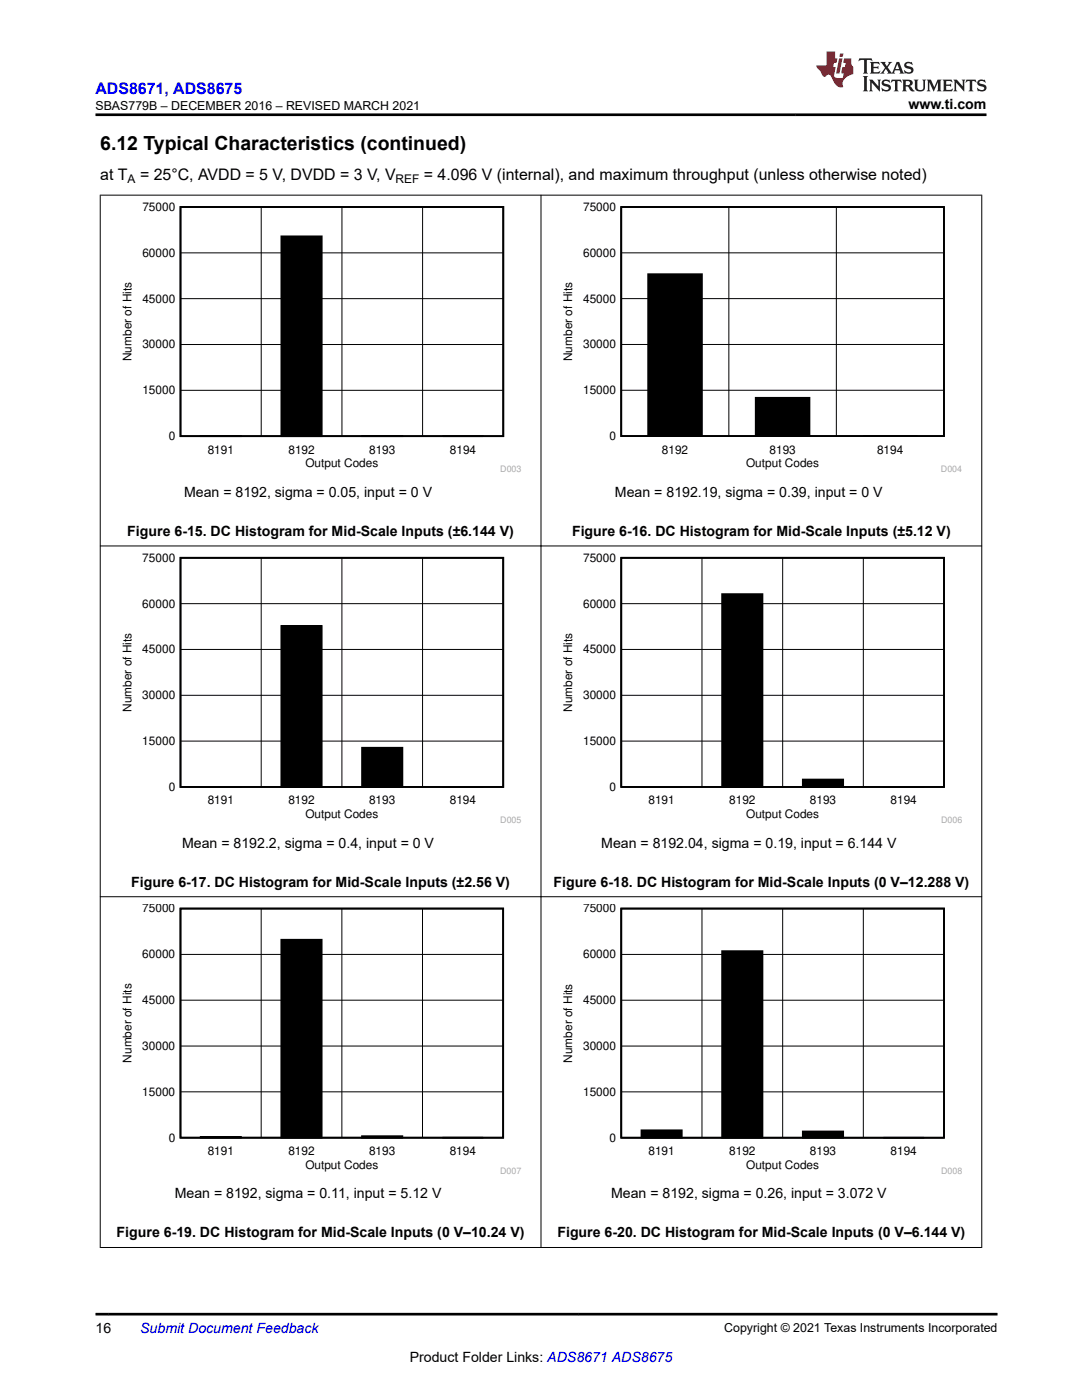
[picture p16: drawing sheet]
<svg xmlns="http://www.w3.org/2000/svg" width="216mm" height="279mm" viewBox="0 0 216 279" stroke-linecap="round" stroke-linejoin="round" font-family="sans-serif">
<defs><g id="words">
<text font-size="3.9" x="20" y="29.9">6.12 Typical Characteristics (continued)</text>
<text font-size="3.2" fill="#00f" x="19" y="18.7">ADS8671, ADS8675</text>
<g font-size="3.2">
<text x="20" y="35.8">at T</text>
<text x="27.9" y="35.8">= 25°C, AVDD = 5 V, DVDD = 3 V, V</text>
<text x="84.6" y="35.8">= 4.096 V (internal), and maximum throughput (unless otherwise noted)</text>
</g>
<g font-size="2.8">
<text x="181.3" y="21.8">www.ti.com</text>
<text x="36.7" y="99.2">Mean = 8192, sigma = 0.05, input = 0 V</text>
<text x="122.7" y="99.1">Mean = 8192.19, sigma = 0.39, input = 0 V</text>
<text x="25.4" y="107">Figure 6-15. DC Histogram for Mid-Scale Inputs (±6.144 V)</text>
<text x="114.1" y="106.9">Figure 6-16. DC Histogram for Mid-Scale Inputs (±5.12 V)</text>
<text x="36.3" y="169.2">Mean = 8192.2, sigma = 0.4, input = 0 V</text>
<text x="120" y="169.2">Mean = 8192.04, sigma = 0.19, input = 6.144 V</text>
<text x="26.2" y="177">Figure 6-17. DC Histogram for Mid-Scale Inputs (±2.56 V)</text>
<text x="110.4" y="177">Figure 6-18. DC Histogram for Mid-Scale Inputs (0 V–12.288 V)</text>
<text x="34.9" y="239.2">Mean = 8192, sigma = 0.11, input = 5.12 V</text>
<text x="121.9" y="239.2">Mean = 8192, sigma = 0.26, input = 3.072 V</text>
<text x="23.3" y="247">Figure 6-19. DC Histogram for Mid-Scale Inputs (0 V–10.24 V)</text>
<text x="111.2" y="247">Figure 6-20. DC Histogram for Mid-Scale Inputs (0 V–6.144 V)</text>
<text x="19" y="266.1">16</text>
<text x="81.8" y="271.7">Product Folder Links: ADS8671 ADS8675</text>
</g>
<text font-size="2.8" fill="#00f" x="28" y="266.1">Submit Document Feedback</text>
<g font-size="2.5">
<text x="19.1" y="21.9">SBAS779B – DECEMBER 2016 – REVISED MARCH 2021</text>
<text x="144.5" y="265.8">Copyright © 2021 Texas Instruments Incorporated</text>
</g>
<g font-size="2.4">
<text x="25.5" y="36.5">A</text>
<text x="78.9" y="36.5">REF</text>
<text x="28.4" y="42.1">75000</text>
<text x="116.4" y="42.1">75000</text>
<text x="28.4" y="51.2">60000</text>
<text x="116.4" y="51.2">60000</text>
<text x="28.4" y="60.4">45000</text>
<text x="116.4" y="60.4">45000</text>
<text x="28.4" y="69.5">30000</text>
<text x="116.4" y="69.5">30000</text>
<text x="26.2" y="72.1" transform="rotate(-90 26.2 72.1)">Number of Hits</text>
<text x="114.2" y="72.1" transform="rotate(-90 114.2 72.1)">Number of Hits</text>
<text x="28.4" y="78.7">15000</text>
<text x="116.4" y="78.7">15000</text>
<text x="33.7" y="87.8">0</text>
<text x="121.6" y="87.8">0</text>
<text x="41.4" y="90.5">8191</text>
<text x="57.6" y="90.5">8192</text>
<text x="60.9" y="93.2">Output Codes</text>
<text x="73.7" y="90.5">8193</text>
<text x="89.8" y="90.5">8194</text>
<text x="132.1" y="90.5">8192</text>
<text x="148.9" y="93.2">Output Codes</text>
<text x="153.5" y="90.5">8193</text>
<text x="175" y="90.5">8194</text>
<text x="28.4" y="112.1">75000</text>
<text x="116.4" y="112.1">75000</text>
<text x="28.4" y="121.2">60000</text>
<text x="116.4" y="121.2">60000</text>
<text x="28.4" y="130.4">45000</text>
<text x="116.4" y="130.4">45000</text>
<text x="26.2" y="142.1" transform="rotate(-90 26.2 142.1)">Number of Hits</text>
<text x="28.4" y="139.5">30000</text>
<text x="114.2" y="142.1" transform="rotate(-90 114.2 142.1)">Number of Hits</text>
<text x="116.4" y="139.5">30000</text>
<text x="28.4" y="148.7">15000</text>
<text x="116.4" y="148.7">15000</text>
<text x="33.7" y="157.8">0</text>
<text x="41.4" y="160.5">8191</text>
<text x="57.5" y="160.5">8192</text>
<text x="73.6" y="160.5">8193</text>
<text x="89.7" y="160.5">8194</text>
<text x="121.6" y="157.8">0</text>
<text x="129.4" y="160.5">8191</text>
<text x="145.5" y="160.5">8192</text>
<text x="161.6" y="160.5">8193</text>
<text x="177.7" y="160.5">8194</text>
<text x="60.9" y="163.2">Output Codes</text>
<text x="148.9" y="163.2">Output Codes</text>
<text x="28.4" y="182.1">75000</text>
<text x="116.4" y="182.1">75000</text>
<text x="28.4" y="191.3">60000</text>
<text x="116.4" y="191.3">60000</text>
<text x="28.4" y="200.4">45000</text>
<text x="116.4" y="200.4">45000</text>
<text x="28.4" y="209.5">30000</text>
<text x="116.4" y="209.5">30000</text>
<text x="26.2" y="212.1" transform="rotate(-90 26.2 212.1)">Number of Hits</text>
<text x="114.2" y="212.1" transform="rotate(-90 114.2 212.1)">Number of Hits</text>
<text x="28.4" y="218.7">15000</text>
<text x="116.4" y="218.7">15000</text>
<text x="33.7" y="227.8">0</text>
<text x="121.6" y="227.8">0</text>
<text x="41.4" y="230.5">8191</text>
<text x="57.5" y="230.5">8192</text>
<text x="60.9" y="233.2">Output Codes</text>
<text x="73.6" y="230.5">8193</text>
<text x="89.7" y="230.5">8194</text>
<text x="129.4" y="230.5">8191</text>
<text x="145.5" y="230.5">8192</text>
<text x="148.9" y="233.2">Output Codes</text>
<text x="161.6" y="230.5">8193</text>
<text x="177.7" y="230.5">8194</text>
</g>
<g font-size="1.8" fill="#a8a8a8">
<text x="99.8" y="94.3">D003</text>
<text x="187.8" y="94.3">D004</text>
<text x="99.8" y="164.3">D005</text>
<text x="187.8" y="164.3">D006</text>
<text x="99.8" y="234.3">D007</text>
<text x="187.8" y="234.3">D008</text>
</g>
</g></defs>
<path d="M36 41.3h64.4v45.7h-64.4zM56.1 47.2h8.1v39.8h-8.1zM40 87h8.1zM72.2 87h8.1zM88.4 87h8z" fill="none" stroke="#000" stroke-width=".34"/>
<path d="M36 41.3h64.4v45.7l-64.4 .1zM36 59.6h64.4M36 50.5h64.4M52.1 41.3v45.8M68.2 41.3v45.8M84.3 41.3v45.8M36 77.9h64.4M36 68.8h64.4M40 87h8.1" fill="none" stroke="#000" stroke-width=".2"/>
<path d="M56.1 47.2h8.1v39.9h-8.1z" fill-rule="evenodd" fill="#000"/>
<path d="M111.9 40.4h80.1v53.9h-80.1z" fill-rule="evenodd" fill="#fff"/>
<path d="M124 41.3h64.4v45.7h-64.4zM129.3 54.7h10.8v32.3h-10.8zM150.8 79.4h10.7v7.6h-10.7zM172.3 87h10.7z" fill="none" stroke="#000" stroke-width=".34"/>
<path d="M124 41.3h64.4v45.7h-64.4zM124 59.6h64.4M124 50.5h64.4M145.4 41.3v45.7M166.9 41.3v45.7M124 77.9h64.4M124 68.7h64.4" fill="none" stroke="#000" stroke-width=".2"/>
<g fill="#000">
<path d="M129.3 54.7h10.8v32.3h-10.8z" fill-rule="evenodd"/>
<path d="M150.8 79.4h10.7v7.6h-10.7z" fill-rule="evenodd"/>
</g>
<path d="M24 110.4h80v53.9h-80z" fill-rule="evenodd" fill="#fff"/>
<path d="M36 111.3h64.4v45.8h-64.4zM56.1 124.9h8.1v32.2h-8.1zM40 157l8.1 .1zM72.2 149.2h8.1v7.9h-8.1zM88.3 157.1h8.1z" fill="none" stroke="#000" stroke-width=".34"/>
<path d="M36 111.3h64.4v45.8h-64.4zM52.1 111.3v45.8M68.2 111.3v45.8M84.3 111.3v45.8M36 138.8h64.4M36 129.6h64.4M36 120.5h64.4M36 147.9h64.4" fill="none" stroke="#000" stroke-width=".2"/>
<g fill="#000">
<path d="M56.1 124.9h8.1v32.2h-8.1z" fill-rule="evenodd"/>
<path d="M72.2 149.2h8.1v7.9h-8.1z" fill-rule="evenodd"/>
</g>
<path d="M111.9 110.4h80.1v53.9h-80.1z" fill-rule="evenodd" fill="#fff"/>
<path d="M124 111.3h64.4v45.8h-64.4zM144.1 118.6h8v38.5h-8zM128 157.1h8zM160.2 155.6h8v1.5h-8zM176.3 157.1h8z" fill="none" stroke="#000" stroke-width=".34"/>
<path d="M124 111.3h64.4v45.8h-64.4zM140.1 111.3v45.8M156.2 111.3v45.8M172.3 111.3v45.8M124 138.8h64.4M124 129.6h64.4M124 120.5h64.4M124 147.9h64.4" fill="none" stroke="#000" stroke-width=".2"/>
<g fill="#000">
<path d="M144.1 118.6h8.1v38.5h-8.1z" fill-rule="evenodd"/>
<path d="M160.2 155.6h8.1v1.5h-8.1z" fill-rule="evenodd"/>
</g>
<path d="M24 180.4h80v53.9h-80z" fill-rule="evenodd" fill="#fff"/>
<path d="M36 181.3h64.4v45.7h-64.4zM56.1 187.5h8.1v39.5h-8.1zM40 226.9h8.1v.1h-8.1zM72.2 226.7h8.1v.3h-8.1zM88.3 227h8.1z" fill="none" stroke="#000" stroke-width=".34"/>
<path d="M36 181.3h64.4v45.7l-64.4 .1zM36 199.6h64.4M36 190.5h64.4M52.1 181.3v45.8M68.2 181.3v45.8M84.3 181.3v45.8M36 217.9h64.4M36 208.8h64.4M40 227h8.1" fill="none" stroke="#000" stroke-width=".2"/>
<path d="M56.1 187.5h8.1v39.6h-8.1z" fill-rule="evenodd" fill="#000"/>
<path d="M72.2 226.9h8.1" fill="none" stroke="#000" stroke-width=".31"/>
<path d="M111.9 180.4h80.1v53.9h-80.1z" fill-rule="evenodd" fill="#fff"/>
<path d="M124 181.3h64.4v45.8h-64.4zM144.1 189.8h8v37.3h-8zM128 225.6h8v1.5h-8zM160.2 225.8h8v1.3h-8zM176.3 227.1h8z" fill="none" stroke="#000" stroke-width=".34"/>
<g fill="none" stroke="#000" stroke-width=".2">
<path d="M19.9 38.9h176.1M20 38.9v210.1M107.9 38.9v210.1M195.9 38.9v210.1M19.9 109h176.1M19.9 179h176.1M124 181.3h64.4v45.8h-64.4zM124 199.6h64.4M124 190.5h64.4M140.1 181.3v45.8M156.2 181.3v45.8M172.3 181.3v45.8"/>
<path d="M124 217.9h64.4M124 208.8h64.4M19.9 249h176.1"/>
</g>
<g fill="#000">
<path d="M128 225.6h8.1v1.5h-8.1z" fill-rule="evenodd"/>
<path d="M144.1 189.8h8.1v37.3h-8.1z" fill-rule="evenodd"/>
<path d="M160.2 225.8h8.1v1.3h-8.1z" fill-rule="evenodd"/>
</g>
<path d="M171.5 11.6l-.2 .6 .5-.2h.6v.1v2.2l-.2 .4h1l-.2-.4v-2.2v-.1h.5l.6 .2-.2-.6zM173.6 12.4l.2 .3v1.6l-.2 .4h1.9l.1-.6a1.08 1.08 0 0 1-1.3 .2v-.7h.6l.4 .2v-.7l-.4 .2h-.6v-.5l.2-.2a1 1 0 0 1 1 .3l-.1-.5zM175.7 12.4l.9 1.1-1 1.2h.9l-.2-.2 .5-.8 .4 .8-.2 .2h1.6l-.2-.2 .2-.5h.9l.1 .5-.1 .2h.9l-.2-.4-.8-1.9h-.5l-.9 2.1-.9-1.1 .9-1h-.8l.2 .2-.4 .6-.4-.6 .2-.2zM179 12.8l.4 1h-.7zM180.7 12.5a.65 .65 0 0 0-.2 .7 .65 .65 0 0 0 .6 .5l.6 .1 .1 .3a.79 .79 0 0 1-.7 .4 .79 .79 0 0 1-.7-.5l.1 .7 .2-.1a.93 .93 0 0 0 1.1 0 .93 .93 0 0 0 .4-.9 1.46 1.46 0 0 0-1.2-.6l-.1-.3a1.09 1.09 0 0 1 1.2 .2l-.2-.6-.1 .1-.5-.2zM172.2 15.2l.2 .4v2.2l-.2 .4h1l-.2-.4v-2.2l.2-.4zM173.4 15.9l.2 .4v1.5l-.2 .4h.8l-.3-.4 .1-1.3 1.6 1.8v-2l.2-.4h-.7l.1 .2 .1 1.1-1.2-1.3zM176.2 16a.65 .65 0 0 0-.2 .8 .65 .65 0 0 0 .6 .4l.6 .2 .1 .2a.79 .79 0 0 1-.7 .4 .79 .79 0 0 1-.7-.5l.1 .7 .2-.1a.93 .93 0 0 0 1.1 .1 .93 .93 0 0 0 .4-1 1.46 1.46 0 0 0-1.2-.5l-.1-.4a1.09 1.09 0 0 1 1.2 .2l-.1-.6-.2 .1-.5-.1zM177.9 15.9l-.1 .6a.63 .63 0 0 1 .8-.3v1.6l-.3 .4h1l-.2-.4v-1.6a.66 .66 0 0 1 .8 .3l-.1-.6zM180 15.9l.2 .4v1.5l-.2 .4h1l-.2-.2-.1-.7h.5l.1 .2a.79 .79 0 0 0 1.2 .6l-1-.9a.61 .61 0 0 0 .6-.6 .61 .61 0 0 0-.5-.7zM180.8 16.2h.1a.47 .47 0 0 1 .5 .1 .47 .47 0 0 1 .1 .5l-.1 .1-.7 .1zM182.3 15.9l.2 .2a2.27 2.27 0 0 0 .4 2 1.04 1.04 0 0 0 1.7-.7v-1.3l.2-.2h-.8l.2 .4v1.1a.6 .6 0 0 1-.6 .6 .6 .6 0 0 1-.6-.6v-1.1l.3-.4zM184.9 15.9l.2 .4v1.5l-.2 .4h.8l-.3-.4v-1.4l.9 1.9 .9-1.9v1.4l-.3 .4h1l-.2-.4v-1.5l.2-.4h-.8l-.7 1.5-.6-1.5zM188.1 15.9l.2 .4v1.5l-.2 .4h1.9l.1-.6a1.09 1.09 0 0 1-1.3 .2v-.7h.6l.4 .2v-.6l-.4 .2h-.6v-.6l.2-.1a1.01 1.01 0 0 1 1 .3l-.1-.6zM190.2 15.9l.3 .4v1.5l-.3 .4h.8l-.2-.4v-1.3l1.6 1.8v-2l.2-.4h-.7l.2 .2v1.1l-1.2-1.3zM192.8 15.9l-.1 .6a.63 .63 0 0 1 .8-.3v1.6l-.3 .4h1l-.2-.4v-1.6a.66 .66 0 0 1 .8 .3l-.1-.6zM195.2 16a.65 .65 0 0 0-.2 .8 .65 .65 0 0 0 .6 .4l.6 .2 .2 .2a.79 .79 0 0 1-.7 .4 .79 .79 0 0 1-.7-.5l.1 .7 .2-.1a.93 .93 0 0 0 1 .1 .93 .93 0 0 0 .5-1 1.46 1.46 0 0 0-1.3-.5v-.4a1.09 1.09 0 0 1 1.2 .2l-.2-.6-.2 .1-.5-.1z" fill="#231f20"/>
<path d="M164.9 10.3v2.7h-2l.1 .4 .8 1a.95 .95 0 0 0 1 .9 .59 .59 0 0 1 .5-.4 .59 .59 0 0 1 .5 .3l.4 .8a1.59 1.59 0 0 0 2.1 1.4 1.61 1.61 0 0 1 1-2.3l1-.3-.1-1.5a1.59 1.59 0 0 1-.3-1.7h-1.5l-.2 .9h.6l-.2 .9h-.5l-.2 .9v.3l.4 .1-.1 .9h-.7a.73 .73 0 0 1-1-.7l.3-1.5h-.5l.1-.9h.5l.2-.9h-.5v-1.3zM167.4 11.6l-.6 3.1h.7l.6-3.1zM167.6 10.7l-.1 .6h.7l.1-.6z" fill="#ed1c24"/>
<path d="M19 22.9h177.8M19 262.3h180" fill="none" stroke="#000" stroke-width=".53"/>
<use href="#words"/>
</svg>
